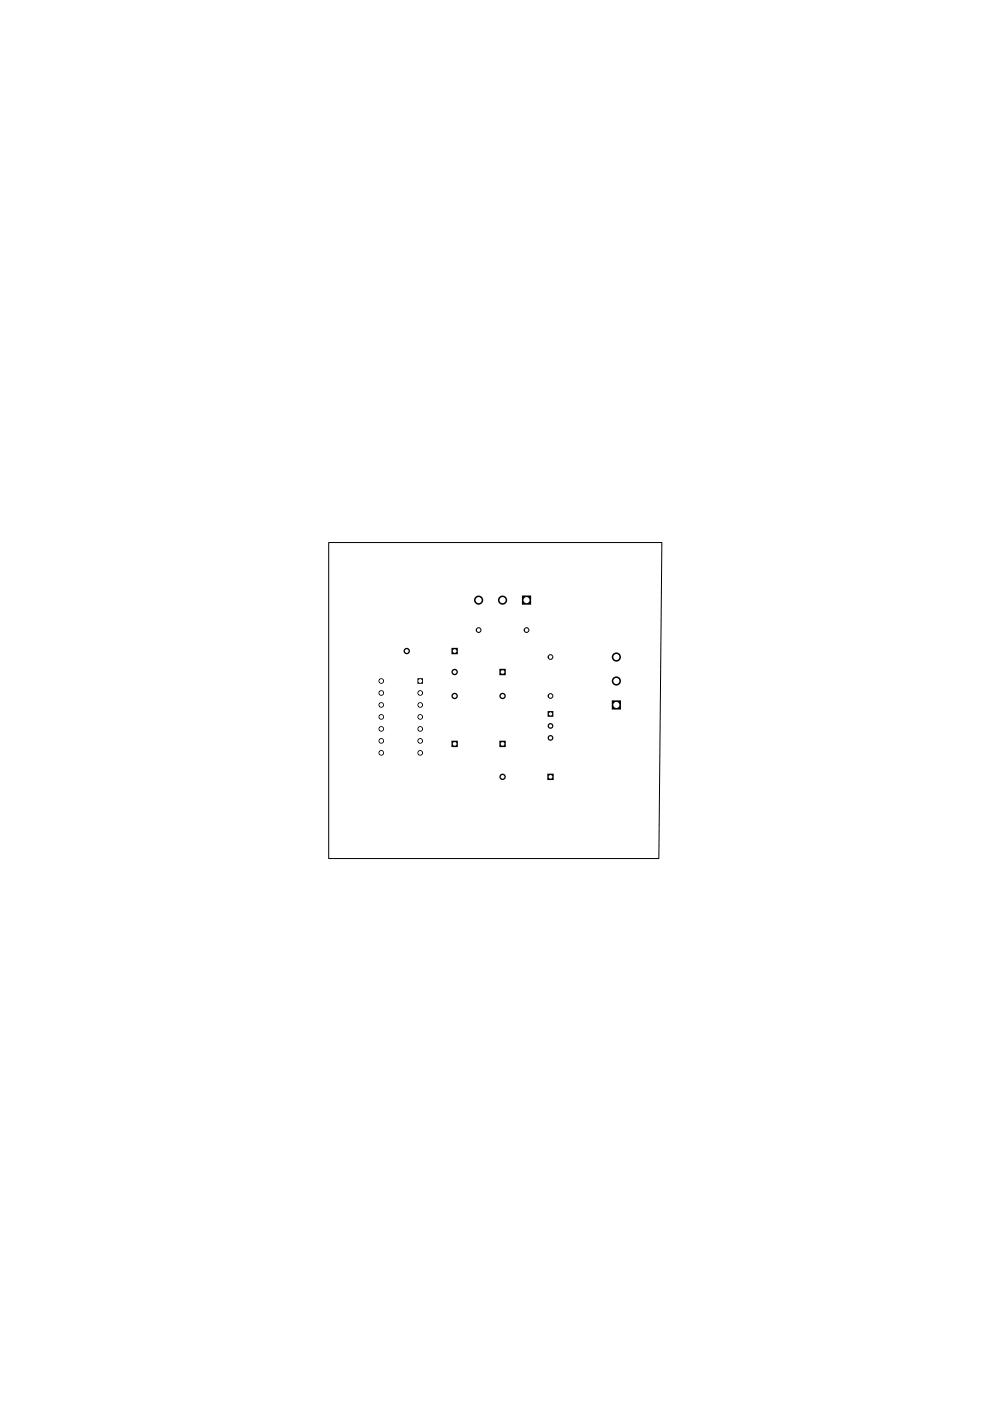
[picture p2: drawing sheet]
<svg xmlns="http://www.w3.org/2000/svg" width="210mm" height="297mm" viewBox="0 0 210 297" stroke-linecap="round" stroke-linejoin="round" font-family="sans-serif">
<g fill="#000">
<path d="M85.6 138a.68 .68 0 0 0 1.3 0 .68 .68 0 0 0-1.3 0zM85.8 138a.4 .4 0 0 0 .8 0 .4 .4 0 0 0-.8 0z" fill-rule="evenodd"/>
<path d="M95.7 137.4v1.3h1.4v-1.3zM96 138a.4 .4 0 0 0 .8 0 .4 .4 0 0 0-.8 0z" fill-rule="evenodd"/>
<path d="M100.5 127.2a1 1 0 0 0 2 0 1 1 0 0 0-2 0zM100.8 127.2a.65 .65 0 0 0 1.3 0 .65 .65 0 0 0-1.3 0z" fill-rule="evenodd"/>
<path d="M105.6 127.2a.98 .98 0 0 0 1.9 0 .98 .98 0 0 0-1.9 0zM105.9 127.2a.65 .65 0 0 0 1.3 0 .65 .65 0 0 0-1.3 0z" fill-rule="evenodd"/>
<path d="M110.7 126.3v1.9h1.9v-1.9zM111 127.2a.65 .65 0 0 0 1.3 0 .65 .65 0 0 0-1.3 0z" fill-rule="evenodd"/>
<path d="M129.7 139.3a1 1 0 0 0 2 0 1 1 0 0 0-2 0zM130 139.3a.65 .65 0 0 0 1.3 0 .65 .65 0 0 0-1.3 0z" fill-rule="evenodd"/>
<path d="M80.3 157.1a.59 .59 0 0 0 1.1 0 .59 .59 0 0 0-1.1 0zM80.4 157.1a.45 .45 0 0 0 .9 0 .45 .45 0 0 0-.9 0z" fill-rule="evenodd"/>
<path d="M80.3 152a.59 .59 0 0 0 1.1 0 .59 .59 0 0 0-1.1 0zM80.4 152a.45 .45 0 0 0 .9 0 .45 .45 0 0 0-.9 0z" fill-rule="evenodd"/>
<path d="M80.3 154.5a.59 .59 0 0 0 1.1 0 .59 .59 0 0 0-1.1 0zM80.4 154.5a.45 .45 0 0 0 .9 0 .45 .45 0 0 0-.9 0z" fill-rule="evenodd"/>
<path d="M80.3 146.9a.59 .59 0 0 0 1.1 0 .59 .59 0 0 0-1.1 0zM80.4 146.9a.45 .45 0 0 0 .9 0 .45 .45 0 0 0-.9 0z" fill-rule="evenodd"/>
<path d="M80.3 159.6a.59 .59 0 0 0 1.1 0 .59 .59 0 0 0-1.1 0zM80.4 159.6a.45 .45 0 0 0 .9 0 .45 .45 0 0 0-.9 0z" fill-rule="evenodd"/>
<path d="M80.3 149.5a.59 .59 0 0 0 1.1 0 .59 .59 0 0 0-1.1 0zM80.4 149.5a.45 .45 0 0 0 .9 0 .45 .45 0 0 0-.9 0z" fill-rule="evenodd"/>
<path d="M80.3 144.4a.59 .59 0 0 0 1.1 0 .59 .59 0 0 0-1.1 0zM80.4 144.4a.45 .45 0 0 0 .9 0 .45 .45 0 0 0-.9 0z" fill-rule="evenodd"/>
<path d="M88.5 159.6a.6 .6 0 0 0 1.2 0 .6 .6 0 0 0-1.2 0zM88.7 159.6a.42 .42 0 0 0 .8 0 .42 .42 0 0 0-.8 0z" fill-rule="evenodd"/>
<path d="M88.5 152a.6 .6 0 0 0 1.2 0 .6 .6 0 0 0-1.2 0zM88.7 152a.42 .42 0 0 0 .8 0 .42 .42 0 0 0-.8 0z" fill-rule="evenodd"/>
<path d="M88.5 157.1a.6 .6 0 0 0 1.2 0 .6 .6 0 0 0-1.2 0zM88.7 157.1a.42 .42 0 0 0 .8 0 .42 .42 0 0 0-.8 0z" fill-rule="evenodd"/>
<path d="M88.5 149.5a.6 .6 0 0 0 1.2 0 .6 .6 0 0 0-1.2 0zM88.7 149.5a.42 .42 0 0 0 .8 0 .42 .42 0 0 0-.8 0z" fill-rule="evenodd"/>
<path d="M88.5 154.5a.6 .6 0 0 0 1.2 0 .6 .6 0 0 0-1.2 0zM88.7 154.5a.42 .42 0 0 0 .8 0 .42 .42 0 0 0-.8 0z" fill-rule="evenodd"/>
<path d="M88.5 146.9a.6 .6 0 0 0 1.2 0 .6 .6 0 0 0-1.2 0zM88.7 146.9a.42 .42 0 0 0 .8 0 .42 .42 0 0 0-.8 0z" fill-rule="evenodd"/>
<path d="M88.5 143.8v1.2h1.2v-1.2zM88.7 144.4a.42 .42 0 0 0 .8 0 .42 .42 0 0 0-.8 0z" fill-rule="evenodd"/>
<path d="M95.7 142.5a.7 .7 0 0 0 1.4 0 .7 .7 0 0 0-1.4 0zM96 142.5a.4 .4 0 0 0 .8 0 .4 .4 0 0 0-.8 0z" fill-rule="evenodd"/>
<path d="M95.7 147.6a.7 .7 0 0 0 1.4 0 .7 .7 0 0 0-1.4 0zM96 147.6a.4 .4 0 0 0 .8 0 .4 .4 0 0 0-.8 0z" fill-rule="evenodd"/>
<path d="M95.7 157v1.4h1.4v-1.4zM96 157.7a.4 .4 0 0 0 .8 0 .4 .4 0 0 0-.8 0z" fill-rule="evenodd"/>
<path d="M105.9 147.6a.68 .68 0 0 0 1.3 0 .68 .68 0 0 0-1.3 0zM106.2 147.6a.4 .4 0 0 0 .8 0 .4 .4 0 0 0-.8 0z" fill-rule="evenodd"/>
<path d="M105.9 157v1.4h1.3v-1.4zM106.2 157.7a.4 .4 0 0 0 .8 0 .4 .4 0 0 0-.8 0z" fill-rule="evenodd"/>
<path d="M105.9 141.8v1.4h1.3v-1.4zM106.2 142.5a.4 .4 0 0 0 .8 0 .4 .4 0 0 0-.8 0z" fill-rule="evenodd"/>
<path d="M116.1 150.8v1.2h1.2v-1.2zM116.4 151.4a.36 .36 0 0 0 .7 0 .36 .36 0 0 0-.7 0z" fill-rule="evenodd"/>
<path d="M116.1 156.4a.61 .61 0 0 0 1.2 0 .61 .61 0 0 0-1.2 0zM116.4 156.4a.36 .36 0 0 0 .7 0 .36 .36 0 0 0-.7 0z" fill-rule="evenodd"/>
<path d="M116.1 153.9a.61 .61 0 0 0 1.2 0 .61 .61 0 0 0-1.2 0zM116.4 153.9a.36 .36 0 0 0 .7 0 .36 .36 0 0 0-.7 0z" fill-rule="evenodd"/>
<path d="M129.7 144.4a1 1 0 0 0 2 0 1 1 0 0 0-2 0zM130 144.4a.65 .65 0 0 0 1.3 0 .65 .65 0 0 0-1.3 0z" fill-rule="evenodd"/>
<path d="M129.7 148.5v1.9h2v-1.9zM130 149.5a.65 .65 0 0 0 1.3 0 .65 .65 0 0 0-1.3 0z" fill-rule="evenodd"/>
<path d="M105.9 164.7a.68 .68 0 0 0 1.3 0 .68 .68 0 0 0-1.3 0zM106.2 164.7a.4 .4 0 0 0 .8 0 .4 .4 0 0 0-.8 0z" fill-rule="evenodd"/>
<path d="M116 164v1.4h1.4v-1.4zM116.3 164.7a.4 .4 0 0 0 .8 0 .4 .4 0 0 0-.8 0z" fill-rule="evenodd"/>
</g>
<g fill="none" stroke="#000" stroke-width=".21">
<path d="M69.7 115h70.6l-.6 67h-70z"/>
<circle cx="101.5" cy="133.6" r=".5"/>
<circle cx="111.6" cy="133.6" r=".5"/>
<circle cx="116.7" cy="139.3" r=".5"/>
<circle cx="116.7" cy="147.6" r=".5"/>
</g>
</svg>
